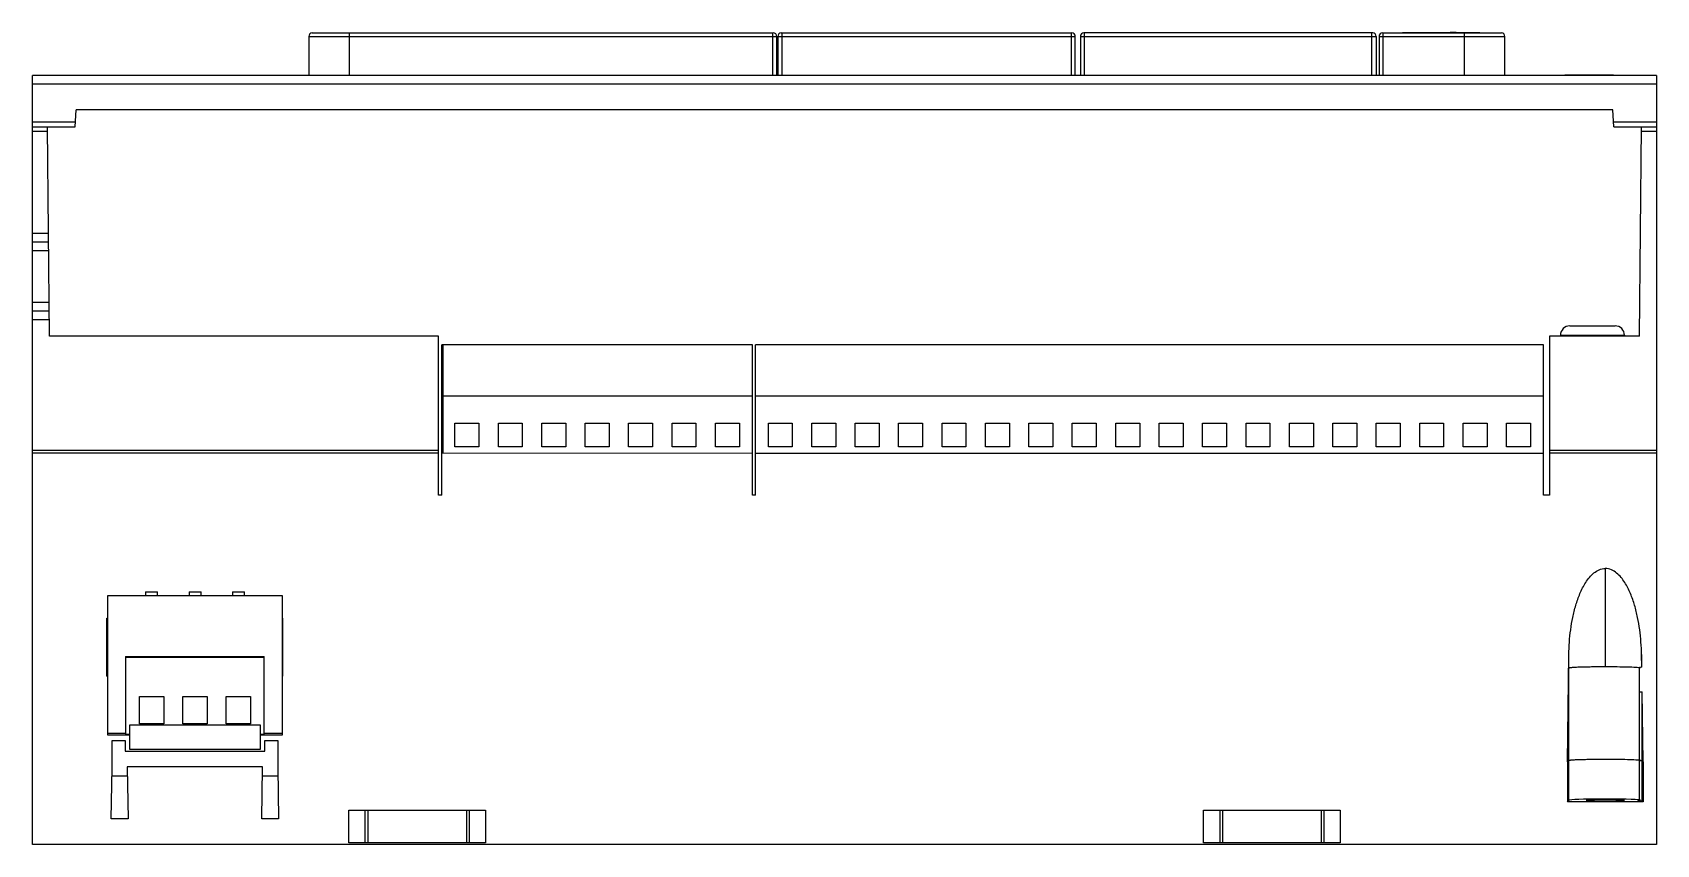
# Model space of a CAD drawing. Header units: millimetres. Extents: x 26 to 216, y 119 to 214.
import ezdxf

# ---------------------------------------------------------------- set-up
doc = ezdxf.new("R2010")
doc.units = ezdxf.units.MM
doc.header["$LTSCALE"] = 21.807535
doc.layers.get('0').update_dxf_attribs({"linetype": 'CONTINUOUS'})

msp = doc.modelspace()

# ---------------------------------------------------------------- linework, layer by layer
at = {"color": 7, "linetype": 'Continuous'}
for p, q in [((58.68, 213.32), (58.68, 208.73)), ((58.68, 213.32), (113.41, 213.32)), ((59.08, 213.72), (113.01, 213.72)), ((63.45, 208.73), (63.45, 213.72)), ((112.91, 213.72), (112.91, 208.73)), ((113.41, 208.73), (113.41, 213.32)), ((113.55, 213.32), (113.55, 208.73)), ((113.55, 213.32), (148.35, 213.32)), ((113.95, 213.72), (147.95, 213.72)), ((114.05, 208.73), (114.05, 213.72)), ((147.85, 213.72), (147.85, 208.73)), ((148.35, 208.73), (148.35, 213.32)), ((148.94, 213.32), (148.94, 208.73)), ((148.94, 213.32), (183.55, 213.32)), ((183.15, 213.72), (149.34, 213.72)), ((149.44, 208.73), (149.44, 213.72)), ((183.05, 208.73), (183.05, 213.72)), ((183.55, 213.32), (183.55, 208.73)), ((183.88, 213.32), (198.61, 213.32)), ((183.88, 213.32), (183.88, 208.73)), ((184.28, 213.72), (198.21, 213.72)), ((184.38, 208.73), (184.38, 213.72)), ((186.62, 213.77), (187.09, 213.77)), ((186.62, 213.77), (186.62, 213.72)), ((186.75, 213.77), (186.75, 213.72)), ((186.78, 213.77), (186.78, 213.72)), ((186.81, 213.77), (186.81, 213.72)), ((186.9, 213.77), (186.9, 213.72)), ((187, 213.77), (187, 213.72)), ((187.04, 213.77), (187.04, 213.72)), ((187.12, 213.77), (189.6, 213.77)), ((187.12, 213.77), (187.12, 213.72)), ((187.68, 213.77), (187.68, 213.72)), ((187.83, 213.77), (187.83, 213.72)), ((187.98, 213.77), (187.98, 213.72)), ((188.13, 213.77), (188.13, 213.72)), ((188.21, 213.77), (188.21, 213.72)), ((188.25, 213.77), (188.25, 213.72)), ((188.43, 213.77), (188.43, 213.72)), ((188.55, 213.77), (188.55, 213.72)), ((188.58, 213.77), (188.58, 213.72)), ((188.66, 213.77), (188.66, 213.72)), ((188.81, 213.77), (188.81, 213.72)), ((188.96, 213.77), (188.96, 213.72)), ((189.15, 213.77), (189.15, 213.72)), ((189.3, 213.77), (189.3, 213.72)), ((189.41, 213.77), (189.41, 213.72)), ((189.5, 213.77), (189.5, 213.72)), ((189.6, 213.77), (189.6, 213.72)), ((189.61, 213.77), (192.16, 213.77)), ((189.66, 213.77), (189.66, 213.72)), ((189.72, 213.77), (189.72, 213.72)), ((189.74, 213.77), (189.74, 213.72)), ((189.77, 213.77), (189.77, 213.72)), ((189.81, 213.77), (189.81, 213.72)), ((189.88, 213.77), (189.88, 213.72)), ((189.94, 213.77), (189.94, 213.72)), ((190.06, 213.77), (190.06, 213.72)), ((190.13, 213.77), (190.13, 213.72)), ((190.19, 213.77), (190.19, 213.72)), ((190.24, 213.77), (190.24, 213.72)), ((190.27, 213.77), (190.27, 213.72)), ((190.28, 213.77), (190.28, 213.72)), ((190.8, 213.77), (190.8, 213.72)), ((191.02, 213.77), (191.02, 213.72)), ((191.62, 213.77), (191.62, 213.72)), ((191.82, 213.77), (191.82, 213.72)), ((191.98, 213.77), (191.98, 213.72)), ((192.07, 213.77), (192.07, 213.72)), ((192.16, 213.77), (192.16, 213.72)), ((192.2, 213.77), (192.2, 213.72)), ((192.26, 213.77), (192.21, 213.77)), ((192.26, 213.77), (192.26, 213.72)), ((192.91, 213.77), (192.29, 213.77)), ((192.29, 213.77), (192.29, 213.72)), ((192.66, 213.77), (192.66, 213.72)), ((192.76, 213.77), (192.76, 213.72)), ((192.91, 213.77), (192.91, 213.72)), ((192.96, 213.77), (194.89, 213.77)), ((193.82, 213.77), (193.82, 213.72)), ((193.85, 213.72), (193.85, 208.73)), ((193.97, 213.77), (193.97, 213.72)), ((193.98, 213.77), (193.98, 213.72)), ((194.03, 213.77), (194.03, 213.72)), ((194.07, 213.72), (194.07, 213.77)), ((194.46, 213.77), (194.46, 213.72)), ((194.47, 213.77), (194.47, 213.72)), ((194.61, 213.77), (194.61, 213.72)), ((194.7, 213.77), (194.7, 213.72)), ((194.8, 213.77), (194.8, 213.72)), ((194.89, 213.77), (194.89, 213.72)), ((194.92, 213.77), (195.67, 213.77)), ((194.92, 213.77), (194.92, 213.72)), ((194.95, 213.77), (194.95, 213.72)), ((195, 213.77), (195, 213.72)), ((195.08, 213.77), (195.08, 213.72)), ((195.15, 213.77), (195.15, 213.72)), ((195.25, 213.77), (195.25, 213.72)), ((195.33, 213.77), (195.33, 213.72)), ((195.4, 213.77), (195.4, 213.72)), ((195.45, 213.77), (195.45, 213.72)), ((195.48, 213.77), (195.48, 213.72)), ((195.51, 213.77), (195.51, 213.72)), ((195.58, 213.77), (195.58, 213.72)), ((195.62, 213.77), (195.62, 213.72)), ((195.65, 213.77), (195.65, 213.72)), ((195.67, 213.77), (195.67, 213.72)), ((198.61, 208.73), (198.61, 213.32)), ((26.35, 118.73), (26.35, 208.73)), ((216.35, 208.73), (26.35, 208.73)), ((26.35, 207.78), (216.35, 207.78)), ((205.61, 208.83), (211.32, 208.83)), ((205.61, 208.83), (205.61, 208.73)), ((205.8, 208.73), (205.8, 208.83)), ((206.35, 208.83), (206.35, 208.73)), ((206.67, 208.83), (206.67, 208.73)), ((207.64, 208.83), (207.64, 208.73)), ((208.47, 208.83), (208.47, 208.73)), ((208.7, 208.83), (208.7, 208.73)), ((209.11, 208.73), (209.11, 208.83)), ((210.08, 208.73), (210.08, 208.83)), ((210.18, 208.83), (210.18, 208.73)), ((210.46, 208.73), (210.46, 208.83)), ((210.94, 208.83), (210.94, 208.73)), ((211.32, 208.83), (211.32, 208.73)), ((216.35, 208.73), (216.35, 118.73)), ((31.35, 202.74), (31.45, 204.73)), ((211.24, 204.73), (31.45, 204.73)), ((211.34, 202.74), (211.24, 204.73)), ((31.37, 203.27), (26.35, 203.27)), ((26.35, 202.74), (28.09, 202.74)), ((26.35, 202.73), (31.35, 202.73)), ((26.35, 202.23), (28.09, 202.23)), ((28.35, 178.23), (28.09, 202.73)), ((216.35, 203.27), (211.32, 203.27)), ((211.35, 202.73), (216.35, 202.73)), ((214.35, 178.23), (214.6, 202.73)), ((214.6, 202.74), (216.35, 202.74)), ((214.6, 202.23), (216.35, 202.23)), ((28.22, 190.25), (26.35, 190.25)), ((26.35, 189.27), (28.23, 189.27)), ((26.35, 188.27), (28.24, 188.27)), ((28.3, 182.17), (26.35, 182.17)), ((26.35, 181.18), (28.31, 181.18)), ((26.35, 180.19), (28.32, 180.19)), ((206.2, 179.43), (211.5, 179.43)), ((73.85, 178.23), (28.35, 178.23)), ((73.85, 159.62), (73.85, 178.23)), ((74.25, 159.62), (74.25, 177.21)), ((110.57, 177.21), (74.25, 177.21)), ((74.4, 164.51), (74.4, 177.21)), ((110.57, 159.62), (110.57, 177.21)), ((110.92, 159.62), (110.92, 177.21)), ((203.12, 177.21), (110.92, 177.21)), ((203.12, 159.62), (203.12, 177.21)), ((214.35, 178.23), (203.82, 178.23)), ((203.82, 178.23), (203.82, 159.62)), ((205.1, 178.33), (212.6, 178.33)), ((205.1, 178.33), (205.1, 178.23)), ((212.6, 178.33), (212.6, 178.23)), ((110.57, 171.21), (74.25, 171.21)), ((203.12, 171.21), (110.92, 171.21)), ((75.77, 165.27), (75.77, 168.06)), ((75.77, 168.06), (78.57, 168.06)), ((78.57, 168.06), (78.57, 165.27)), ((80.85, 165.27), (80.85, 168.06)), ((80.85, 168.06), (83.65, 168.06)), ((83.65, 168.06), (83.65, 165.27)), ((85.93, 165.27), (85.93, 168.06)), ((85.93, 168.06), (88.73, 168.06)), ((88.73, 168.06), (88.73, 165.27)), ((91.01, 165.27), (91.01, 168.06)), ((91.01, 168.06), (93.81, 168.06)), ((93.81, 168.06), (93.81, 165.27)), ((96.09, 165.27), (96.09, 168.06)), ((96.09, 168.06), (98.89, 168.06)), ((98.89, 168.06), (98.89, 165.27)), ((101.17, 165.27), (101.17, 168.06)), ((101.17, 168.06), (103.97, 168.06)), ((103.97, 168.06), (103.97, 165.27)), ((106.25, 165.27), (106.25, 168.06)), ((106.25, 168.06), (109.05, 168.06)), ((109.05, 168.06), (109.05, 165.27)), ((112.44, 165.27), (112.44, 168.06)), ((112.44, 168.06), (115.24, 168.06)), ((115.24, 168.06), (115.24, 165.27)), ((117.52, 165.27), (117.52, 168.06)), ((117.52, 168.06), (120.32, 168.06)), ((120.32, 168.06), (120.32, 165.27)), ((122.6, 165.27), (122.6, 168.06)), ((122.6, 168.06), (125.4, 168.06)), ((125.4, 168.06), (125.4, 165.27)), ((127.68, 165.27), (127.68, 168.06)), ((127.68, 168.06), (130.48, 168.06)), ((130.48, 168.06), (130.48, 165.27)), ((132.76, 168.06), (135.56, 168.06)), ((132.76, 165.27), (132.76, 168.06)), ((135.56, 168.06), (135.56, 165.27)), ((137.84, 168.06), (140.64, 168.06)), ((137.84, 165.27), (137.84, 168.06)), ((140.64, 168.06), (140.64, 165.27)), ((142.92, 168.06), (145.72, 168.06)), ((142.92, 165.27), (142.92, 168.06)), ((145.72, 168.06), (145.72, 165.27)), ((148, 168.06), (150.8, 168.06)), ((148, 165.27), (148, 168.06)), ((150.8, 168.06), (150.8, 165.27)), ((153.08, 168.06), (155.88, 168.06)), ((153.08, 165.27), (153.08, 168.06)), ((155.88, 168.06), (155.88, 165.27)), ((158.16, 168.06), (160.96, 168.06)), ((158.16, 165.27), (158.16, 168.06)), ((160.96, 168.06), (160.96, 165.27)), ((163.24, 168.06), (166.04, 168.06)), ((163.24, 165.27), (163.24, 168.06)), ((166.04, 168.06), (166.04, 165.27)), ((168.32, 168.06), (171.12, 168.06)), ((168.32, 165.27), (168.32, 168.06)), ((171.12, 168.06), (171.12, 165.27)), ((173.4, 168.06), (176.2, 168.06)), ((173.4, 165.27), (173.4, 168.06)), ((176.2, 168.06), (176.2, 165.27)), ((178.48, 168.06), (181.28, 168.06)), ((178.48, 165.27), (178.48, 168.06)), ((181.28, 168.06), (181.28, 165.27)), ((183.56, 168.06), (186.36, 168.06)), ((183.56, 165.27), (183.56, 168.06)), ((186.36, 168.06), (186.36, 165.27)), ((188.64, 168.06), (191.44, 168.06)), ((188.64, 165.27), (188.64, 168.06)), ((191.44, 168.06), (191.44, 165.27)), ((193.72, 168.06), (196.52, 168.06)), ((193.72, 165.27), (193.72, 168.06)), ((196.52, 168.06), (196.52, 165.27)), ((198.8, 168.06), (201.6, 168.06)), ((198.8, 165.27), (198.8, 168.06)), ((201.6, 168.06), (201.6, 165.27)), ((73.85, 164.83), (26.35, 164.83)), ((73.85, 164.53), (26.35, 164.53)), ((74.4, 164.83), (74.25, 164.83)), ((74.4, 164.52), (74.25, 164.53)), ((110.57, 164.51), (74.4, 164.52)), ((78.57, 165.27), (75.77, 165.27)), ((83.65, 165.27), (80.85, 165.27)), ((88.73, 165.27), (85.93, 165.27)), ((93.81, 165.27), (91.01, 165.27)), ((98.89, 165.27), (96.09, 165.27)), ((103.97, 165.27), (101.17, 165.27)), ((109.05, 165.27), (106.25, 165.27)), ((203.12, 164.51), (110.92, 164.51)), ((115.24, 165.27), (112.44, 165.27)), ((120.32, 165.27), (117.52, 165.27)), ((125.4, 165.27), (122.6, 165.27)), ((130.48, 165.27), (127.68, 165.27)), ((135.56, 165.27), (132.76, 165.27)), ((140.64, 165.27), (137.84, 165.27)), ((145.72, 165.27), (142.92, 165.27)), ((150.8, 165.27), (148, 165.27)), ((155.88, 165.27), (153.08, 165.27)), ((160.96, 165.27), (158.16, 165.27)), ((166.04, 165.27), (163.24, 165.27)), ((171.12, 165.27), (168.32, 165.27)), ((176.2, 165.27), (173.4, 165.27)), ((181.28, 165.27), (178.48, 165.27)), ((186.36, 165.27), (183.56, 165.27)), ((191.44, 165.27), (188.64, 165.27)), ((196.52, 165.27), (193.72, 165.27)), ((201.6, 165.27), (198.8, 165.27)), ((216.35, 164.83), (203.82, 164.83)), ((216.35, 164.53), (203.82, 164.53)), ((74.25, 159.62), (73.85, 159.62)), ((110.92, 159.62), (110.57, 159.62)), ((203.82, 159.62), (203.12, 159.62)), ((210.35, 151.04), (210.35, 139.52)), ((39.58, 148.31), (39.58, 147.86)), ((39.58, 148.31), (40.99, 148.31)), ((40.99, 147.86), (40.99, 148.31)), ((44.66, 148.31), (44.66, 147.86)), ((44.66, 148.31), (46.07, 148.31)), ((46.07, 147.86), (46.07, 148.31)), ((49.74, 148.31), (49.74, 147.86)), ((49.74, 148.31), (51.15, 148.31)), ((51.15, 147.86), (51.15, 148.31)), ((35.15, 131.52), (35.15, 147.86)), ((35.15, 147.86), (55.55, 147.86)), ((55.55, 147.86), (55.55, 131.52)), ((35.05, 138.42), (35.05, 145.21)), ((35.05, 145.21), (35.15, 145.21)), ((35.05, 145.13), (35.15, 145.13)), ((55.65, 145.21), (55.55, 145.21)), ((55.65, 145.13), (55.55, 145.13)), ((55.65, 138.42), (55.65, 145.21)), ((35.05, 144), (35.15, 144)), ((35.05, 143.78), (35.15, 143.78)), ((55.65, 144), (55.55, 144)), ((55.65, 143.78), (55.55, 143.78)), ((37.22, 140.74), (37.22, 131.64)), ((37.22, 140.74), (53.47, 140.74)), ((37.22, 140.66), (53.47, 140.66)), ((53.47, 131.64), (53.47, 140.74)), ((205.92, 128.4), (206.1, 140.96)), ((206.1, 123.9), (206.1, 140.96)), ((214.61, 139.48), (214.59, 140.96)), ((214.59, 140.96), (214.59, 139.48)), ((35.05, 138.77), (35.15, 138.77)), ((55.65, 138.77), (55.55, 138.77)), ((214.61, 139.48), (214.35, 139.45)), ((214.35, 123.84), (214.35, 139.45)), ((35.05, 138.57), (35.15, 138.57)), ((35.05, 138.42), (35.15, 138.42)), ((55.65, 138.57), (55.55, 138.57)), ((55.65, 138.42), (55.55, 138.42)), ((38.86, 132.87), (38.86, 136.07)), ((38.86, 136.07), (41.71, 136.07)), ((41.71, 136.07), (41.71, 132.87)), ((43.94, 132.87), (43.94, 136.07)), ((43.94, 136.07), (46.79, 136.07)), ((46.79, 136.07), (46.79, 132.87)), ((49.02, 132.87), (49.02, 136.07)), ((49.02, 136.07), (51.87, 136.07)), ((51.87, 136.07), (51.87, 132.87)), ((214.35, 136.61), (214.66, 136.58)), ((214.77, 128.4), (214.66, 136.58)), ((214.66, 123.84), (214.66, 136.58)), ((37.22, 131.73), (35.15, 131.73)), ((37.75, 131.52), (35.15, 131.52)), ((37.22, 131.64), (37.75, 131.64)), ((37.75, 129.84), (37.75, 132.74)), ((37.75, 132.74), (52.99, 132.74)), ((41.71, 132.87), (38.86, 132.87)), ((46.79, 132.87), (43.94, 132.87)), ((51.87, 132.87), (49.02, 132.87)), ((52.99, 132.74), (52.99, 129.84)), ((52.99, 131.64), (53.47, 131.64)), ((55.55, 131.52), (52.99, 131.52)), ((55.55, 131.73), (53.47, 131.73)), ((35.65, 127.72), (35.65, 130.92)), ((35.65, 130.92), (37.18, 130.92)), ((37.18, 130.92), (37.18, 129.66)), ((37.18, 129.66), (53.51, 129.66)), ((52.99, 129.84), (37.75, 129.84)), ((53.51, 129.66), (53.51, 130.92)), ((53.51, 130.92), (55.04, 130.92)), ((55.04, 130.92), (55.04, 127.72)), ((35.56, 121.74), (35.65, 127.72)), ((37.44, 127.83), (37.44, 127.72)), ((53.25, 127.83), (37.44, 127.83)), ((37.44, 127.72), (37.53, 121.74)), ((53.16, 121.74), (53.25, 127.72)), ((53.25, 127.72), (53.25, 127.83)), ((55.04, 127.72), (55.13, 121.74)), ((205.92, 128.4), (206.1, 128.58)), ((205.92, 128.4), (205.92, 123.72)), ((214.66, 128.52), (214.35, 128.52)), ((214.66, 128.52), (214.77, 128.4)), ((214.77, 128.4), (214.77, 123.72)), ((37.46, 126.74), (35.64, 126.74)), ((55.06, 126.74), (53.24, 126.74)), ((205.92, 123.72), (206.1, 123.9)), ((214.77, 123.72), (205.92, 123.72)), ((214.35, 123.88), (214.15, 123.88)), ((214.15, 123.88), (214.15, 123.85)), ((214.15, 123.85), (214.66, 123.84)), ((214.66, 123.84), (214.77, 123.72)), ((37.53, 121.74), (35.56, 121.74)), ((55.13, 121.74), (53.16, 121.74)), ((63.35, 118.93), (63.35, 122.73)), ((63.35, 122.73), (79.35, 122.73)), ((65.24, 122.73), (65.24, 118.93)), ((65.58, 122.73), (65.58, 118.93)), ((77.11, 122.73), (77.11, 118.93)), ((77.46, 118.93), (77.46, 122.73)), ((79.35, 122.73), (79.35, 118.93)), ((163.35, 122.73), (179.35, 122.73)), ((163.35, 118.93), (163.35, 122.73)), ((165.24, 122.73), (165.24, 118.93)), ((165.58, 122.73), (165.58, 118.93)), ((177.11, 122.73), (177.11, 118.93)), ((177.46, 118.93), (177.46, 122.73)), ((179.35, 122.73), (179.35, 118.93)), ((216.35, 118.73), (26.35, 118.73)), ((79.35, 118.93), (63.35, 118.93)), ((179.35, 118.93), (163.35, 118.93))]:
    msp.add_line(p, q, dxfattribs=at)
for centre, radius, start, end in [((59.08, 213.32), 0.4, 90, 180), ((113.01, 213.32), 0.4, 0.004, 89.996), ((113.95, 213.32), 0.4, 90.004, 179.996), ((147.95, 213.32), 0.4, 0.004, 89.996), ((149.34, 213.32), 0.4, 90, 180), ((183.15, 213.32), 0.4, 0, 90), ((184.28, 213.32), 0.4, 90.004, 179.996), ((198.21, 213.32), 0.4, 0, 90), ((206.2, 178.33), 1.1, 90, 180), ((211.5, 178.33), 1.1, 0, 90)]:
    msp.add_arc(centre, radius, start, end, dxfattribs=at)
msp.add_ellipse((210.35, 123.9), major_axis=(4.25, 0), ratio=0.034911, start_param=0.242861, end_param=3.106748, dxfattribs=at)
for points, knots in [([(206.1, 140.96), (206.1, 141.44), (206.14, 142.42), (206.29, 143.87), (206.53, 145.31), (206.88, 146.73), (207.28, 147.88), (207.69, 148.77), (208.05, 149.41), (208.48, 150), (208.99, 150.53), (209.61, 150.93), (210.1, 151.04), (210.35, 151.04)], [0, 0, 0, 0, 0.125012, 0.250022, 0.375027, 0.500025, 0.625005, 0.687529, 0.750042, 0.812562, 0.875094, 0.937583, 1, 1, 1, 1]), ([(214.59, 140.96), (214.59, 141.44), (214.54, 142.42), (214.39, 143.87), (214.15, 145.31), (213.81, 146.73), (213.41, 147.88), (213, 148.77), (212.64, 149.41), (212.21, 150), (211.7, 150.53), (211.08, 150.92), (210.59, 151.04), (210.35, 151.04)], [0, 0, 0, 0, 0.125014, 0.250027, 0.375034, 0.500035, 0.625016, 0.687539, 0.750055, 0.812575, 0.875105, 0.937593, 1, 1, 1, 1]), ([(210.35, 139.52), (210.08, 139.52), (209.54, 139.52), (208.77, 139.51), (208.06, 139.49), (207.43, 139.48), (206.97, 139.46), (206.66, 139.44), (206.47, 139.43), (206.33, 139.42), (206.22, 139.41), (206.15, 139.39), (206.11, 139.38), (206.1, 139.37)], [0, 0, 0, 0, 0.1906, 0.374212, 0.544054, 0.694001, 0.818415, 0.869663, 0.912932, 0.947777, 0.973969, 0.991363, 1, 1, 1, 1]), ([(214.47, 139.4), (214.39, 139.41), (214.21, 139.43), (213.71, 139.46), (212.87, 139.49), (211.68, 139.51), (210.81, 139.52), (210.35, 139.52)], [0, 0, 0, 0, 0.054971, 0.135863, 0.365664, 0.664548, 1, 1, 1, 1]), ([(206.1, 128.58), (206.11, 128.59), (206.15, 128.6), (206.22, 128.61), (206.33, 128.62), (206.47, 128.64), (206.66, 128.65), (206.97, 128.67), (207.43, 128.68), (208.06, 128.7), (208.77, 128.71), (209.54, 128.72), (210.08, 128.72), (210.35, 128.72)], [0, 0, 0, 0, 0.008637, 0.026031, 0.052223, 0.087068, 0.130337, 0.181585, 0.305999, 0.455946, 0.625788, 0.8094, 1, 1, 1, 1]), ([(210.35, 128.72), (210.81, 128.72), (211.68, 128.72), (212.87, 128.7), (213.71, 128.67), (214.22, 128.64), (214.4, 128.62), (214.47, 128.61)], [0, 0, 0, 0, 0.336191, 0.63548, 0.865084, 0.945598, 1, 1, 1, 1]), ([(212.6, 123.88), (212.6, 123.89), (212.58, 123.89), (212.55, 123.9), (212.49, 123.91), (212.42, 123.91), (212.32, 123.92), (212.16, 123.93), (211.92, 123.94), (211.58, 123.95), (211.2, 123.96), (210.78, 123.96), (210.35, 123.96), (209.91, 123.96), (209.5, 123.96), (209.11, 123.95), (208.77, 123.94), (208.53, 123.93), (208.37, 123.92), (208.27, 123.91), (208.2, 123.91), (208.14, 123.9), (208.12, 123.89), (208.1, 123.89), (208.1, 123.88)], [0, 0, 0, 0, 0.002951, 0.010327, 0.02232, 0.038888, 0.059871, 0.085063, 0.147145, 0.222753, 0.309022, 0.402628, 0.499978, 0.597328, 0.690935, 0.777211, 0.852828, 0.91492, 0.940116, 0.961104, 0.977675, 0.989671, 0.997049, 1, 1, 1, 1]), ([(208.1, 123.88), (208.1, 123.88), (208.12, 123.87), (208.14, 123.87), (208.2, 123.86), (208.27, 123.85), (208.37, 123.84), (208.53, 123.84), (208.77, 123.83), (209.11, 123.82), (209.5, 123.81), (209.91, 123.8), (210.35, 123.8), (210.78, 123.8), (211.2, 123.81), (211.58, 123.82), (211.92, 123.83), (212.16, 123.84), (212.32, 123.84), (212.42, 123.85), (212.49, 123.86), (212.55, 123.87), (212.58, 123.87), (212.6, 123.88), (212.6, 123.88)], [0, 0, 0, 0, 0.002951, 0.010327, 0.02232, 0.038888, 0.059871, 0.085063, 0.147145, 0.222753, 0.309022, 0.402628, 0.499978, 0.597328, 0.690935, 0.777211, 0.852828, 0.91492, 0.940116, 0.961104, 0.977675, 0.989671, 0.997049, 1, 1, 1, 1])]:
    msp.add_open_spline(points, degree=3, knots=knots, dxfattribs=at)

doc.saveas('drawing.dxf')
